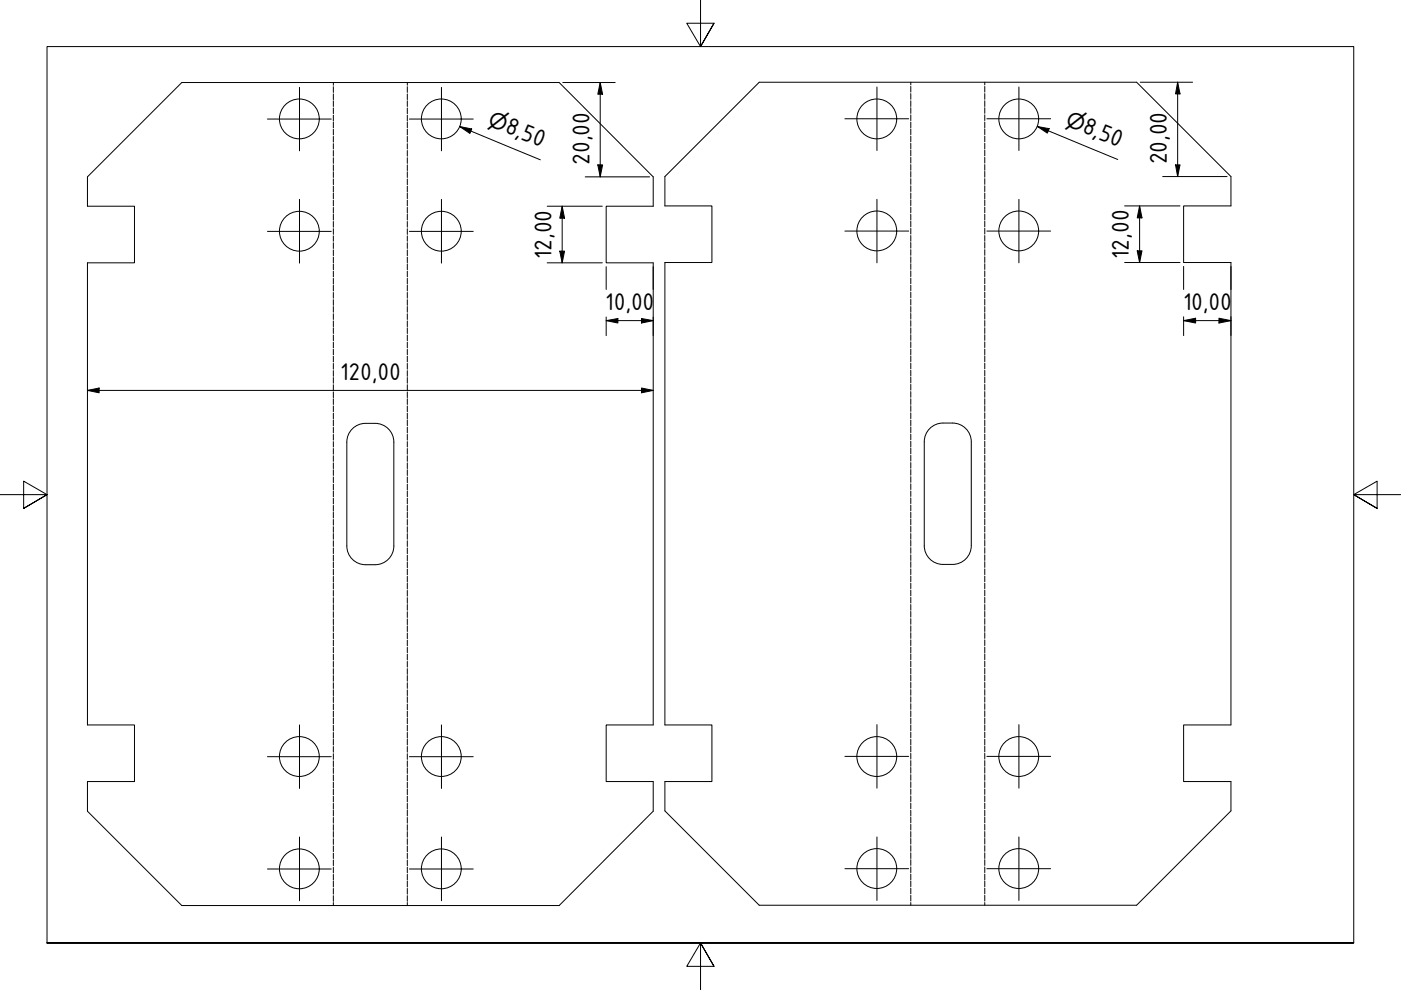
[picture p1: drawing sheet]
<svg xmlns="http://www.w3.org/2000/svg" width="297mm" height="210mm" viewBox="0 0 297 210" stroke-linecap="round" stroke-linejoin="round" font-family="sans-serif">
<defs><g id="words">
<g font-size="5.5">
<text x="106.9" y="28" transform="rotate(22 106.9 28)">8,50</text>
<text x="229.3" y="28" transform="rotate(22 229.3 28)">8,50</text>
<text x="125" y="34.9" transform="rotate(-90 125 34.9)">20,00</text>
<text x="247.4" y="34.8" transform="rotate(-90 247.4 34.8)">20,00</text>
<text x="116.9" y="54.9" transform="rotate(-90 116.9 54.9)">12,00</text>
<text x="239.3" y="54.8" transform="rotate(-90 239.3 54.8)">12,00</text>
<text x="128.3" y="65.7">10,00</text>
<text x="250.8" y="65.6">10,00</text>
<text x="72.1" y="80.5">120,00</text>
</g>
<g font-size="4.6">
<text x="103.3" y="26.5" transform="rotate(22 103.3 26.5)">⌀</text>
<text x="225.7" y="26.5" transform="rotate(22 225.7 26.5)">⌀</text>
</g>
</g></defs>
<!-- layer: Verdeckt (ISO) -->
<g fill="none" stroke="#000" stroke-width=".21">
<path d="M70.7 17.5v.6M70.7 18.4v1.2M70.7 19.9v1.2M86.4 17.5v.6M86.4 18.4v1.2M86.4 19.9v1.2M193.1 17.4v.6M193.1 18.3v1.2M193.1 19.8v1.3M208.8 17.4v.6M208.8 18.3v1.2M208.8 19.8v1.3"/>
<path d="M70.7 21.4v1.2M70.7 22.9v1.2M70.7 24.4v1.2M70.7 25.9v1.2M70.7 27.4v1.2M70.7 28.9v1.2M70.7 30.5v1.1M70.7 31.9v1.2M70.7 33.4v1.2M70.7 35v1.2M70.7 36.4v1.2M70.7 37.9v1.3"/>
<path d="M70.7 39.5v1.2M86.4 21.4v1.2M86.4 22.9v1.2M86.4 24.4v1.2M86.4 25.9v1.2M86.4 27.4v1.2M86.4 28.9v1.2M86.4 30.5v1.1M86.4 31.9v1.2M86.4 33.4v1.2M86.4 35v1.2M86.4 36.4v1.2"/>
<path d="M86.4 37.9v1.3M86.4 39.5v1.2M193.1 21.4v1.2M193.1 22.8v1.2M193.1 24.4v1.2M193.1 25.9v1.2M193.1 27.3v1.2M193.1 28.9v1.2M193.1 30.4v1.2M193.1 31.8v1.3M193.1 33.4v1.2M193.1 34.9v1.2"/>
<path d="M193.1 36.4v1.2M193.1 37.9v1.2M193.1 39.4v1.2M208.8 21.4v1.2M208.8 22.8v1.2M208.8 24.4v1.2M208.8 25.9v1.2M208.8 27.3v1.2M208.8 28.9v1.2M208.8 30.4v1.2M208.8 31.8v1.3M208.8 33.4v1.2"/>
<path d="M208.8 34.9v1.2M208.8 36.4v1.2M208.8 37.9v1.2M208.8 39.4v1.2M70.7 40.9v1.2M70.7 42.5v1.2M70.7 44v1.2M70.7 45.4v1.2M70.7 47v1.2M70.7 48.5v1.2M70.7 50v1.2M70.7 51.5v1.2"/>
<path d="M70.7 53v1.2M70.7 54.5v1.2M70.7 56v1.2M70.7 57.5v1.2M70.7 59v1.2M86.4 40.9v1.2M86.4 42.5v1.2M86.4 44v1.2M86.4 45.4v1.2M86.4 47v1.2M86.4 48.5v1.2M86.4 50v1.2"/>
<path d="M86.4 51.5v1.2M86.4 53v1.2M86.4 54.5v1.2M86.4 56v1.2M86.4 57.5v1.2M86.4 59v1.2M193.1 40.9v1.2M193.1 42.4v1.2M193.1 43.9v1.2M193.1 45.4v1.2M193.1 46.9v1.2M193.1 48.4v1.2"/>
<path d="M193.1 49.9v1.3M193.1 51.4v1.2M193.1 52.9v1.2M193.1 54.5v1.2M193.1 55.9v1.2M193.1 57.4v1.2M193.1 59v1.2M208.8 40.9v1.2M208.8 42.4v1.2M208.8 43.9v1.2M208.8 45.4v1.2M208.8 46.9v1.2"/>
<path d="M208.8 48.4v1.2M208.8 49.9v1.3M208.8 51.4v1.2M208.8 52.9v1.2M208.8 54.5v1.2M208.8 55.9v1.2M208.8 57.4v1.2M208.8 59v1.2M70.7 60.5v1.2M70.7 62v1.2M70.7 63.5v1.2M70.7 65v1.2"/>
<path d="M70.7 66.5v1.2M70.7 68v1.3M70.7 69.5v1.2M70.7 71v1.2M70.7 72.6v1.2M70.7 74.1v1.1M70.7 75.5v1.2M70.7 77.1v1.2M70.7 78.6v1.2M86.4 60.5v1.2M86.4 62v1.2M86.4 63.5v1.2"/>
<path d="M86.4 65v1.2M86.4 66.5v1.2M86.4 68v1.3M86.4 69.5v1.2M86.4 71v1.2M86.4 72.6v1.2M86.4 74.1v1.1M86.4 75.5v1.2M86.4 77.1v1.2M86.4 78.6v1.2M193.1 60.5v1.1M193.1 61.9v1.3"/>
<path d="M193.1 63.5v1.2M193.1 65v1.2M193.1 66.5v1.2M193.1 68v1.2M193.1 69.5v1.2M193.1 71v1.2M193.1 72.5v1.2M193.1 74v1.2M193.1 75.5v1.2M193.1 77v1.2M193.1 78.5v1.2M193.1 80v1.2"/>
<path d="M208.8 60.5v1.1M208.8 61.9v1.3M208.8 63.5v1.2M208.8 65v1.2M208.8 66.5v1.2M208.8 68v1.2M208.8 69.5v1.2M208.8 71v1.2M208.8 72.5v1.2M208.8 74v1.2M208.8 75.5v1.2M208.8 77v1.2"/>
<path d="M208.8 78.5v1.2M208.8 80v1.2M70.7 80v1.3M70.7 81.6v1.2M70.7 83.1v1.2M70.7 84.6v1.2M70.7 86.1v1.2M70.7 87.6v1.2M70.7 89.1v1.2M70.7 90.6v1.2M70.7 92.1v1.2M70.7 93.6v1.2"/>
<path d="M70.7 95.1v1.2M70.7 96.6v1.2M70.7 98.1v1.2M70.7 99.6v1.2M86.4 80v1.3M86.4 81.6v1.2M86.4 83.1v1.2M86.4 84.6v1.2M86.4 86.1v1.2M86.4 87.6v1.2M86.4 89.1v1.2M86.4 90.6v1.2"/>
<path d="M86.4 92.1v1.2M86.4 93.6v1.2M86.4 95.1v1.2M86.4 96.6v1.2M86.4 98.1v1.2M86.4 99.6v1.2M193.1 81.5v1.2M193.1 83v1.2M193.1 84.6v1.2M193.1 86v1.2M193.1 87.5v1.2M193.1 89.1v1.2"/>
<path d="M193.1 90.5v1.2M193.1 92v1.3M193.1 93.6v1.2M193.1 95v1.2M193.1 96.6v1.2M193.1 98.1v1.2M193.1 99.5v1.2M208.8 81.5v1.2M208.8 83v1.2M208.8 84.6v1.2M208.8 86v1.2M208.8 87.5v1.2"/>
<path d="M208.8 89.1v1.2M208.8 90.5v1.2M208.8 92v1.3M208.8 93.6v1.2M208.8 95v1.2M208.8 96.6v1.2M208.8 98.1v1.2M208.8 99.5v1.2M70.7 101.1v1.2M70.7 102.7v1.2M70.7 104.1v1.2M70.7 105.6v1.2"/>
<path d="M70.7 107.2v1.2M70.7 108.6v1.2M70.7 110.1v1.3M70.7 111.7v1.2M70.7 113.1v1.2M70.7 114.7v1.2M70.7 116.2v1.2M70.7 117.7v1.2M70.7 119.2v1.2M86.4 101.1v1.2M86.4 102.7v1.2M86.4 104.1v1.2"/>
<path d="M86.4 105.6v1.2M86.4 107.2v1.2M86.4 108.6v1.2M86.4 110.1v1.3M86.4 111.7v1.2M86.4 113.1v1.2M86.4 114.7v1.2M86.4 116.2v1.2M86.4 117.7v1.2M86.4 119.2v1.2M193.1 101.1v1.2M193.1 102.6v1.2"/>
<path d="M193.1 104.1v1.2M193.1 105.6v1.2M193.1 107.1v1.2M193.1 108.6v1.2M193.1 110.1v1.2M193.1 111.6v1.2M193.1 113.1v1.2M193.1 114.6v1.2M193.1 116.1v1.2M193.1 117.6v1.2M193.1 119.1v1.2M208.8 101.1v1.2"/>
<path d="M208.8 102.6v1.2M208.8 104.1v1.2M208.8 105.6v1.2M208.8 107.1v1.2M208.8 108.6v1.2M208.8 110.1v1.2M208.8 111.6v1.2M208.8 113.1v1.2M208.8 114.6v1.2M208.8 116.1v1.2M208.8 117.6v1.2M208.8 119.1v1.2"/>
<path d="M70.7 120.7v1.2M70.7 122.2v1.2M70.7 123.7v1.2M70.7 125.2v1.2M70.7 126.7v1.2M70.7 128.2v1.2M70.7 129.7v1.2M70.7 131.2v1.2M70.7 132.7v1.2M70.7 134.2v1.2M70.7 135.7v1.2M70.7 137.3v1.1"/>
<path d="M70.7 138.7v1.2M86.4 120.7v1.2M86.4 122.2v1.2M86.4 123.7v1.2M86.4 125.2v1.2M86.4 126.7v1.2M86.4 128.2v1.2M86.4 129.7v1.2M86.4 131.2v1.2M86.4 132.7v1.2M86.4 134.2v1.2M86.4 135.7v1.2"/>
<path d="M86.4 137.3v1.1M86.4 138.7v1.2M193.1 120.6v1.2M193.1 122.1v1.3M193.1 123.7v1.1M193.1 125.1v1.2M193.1 126.7v1.2M193.1 128.2v1.2M193.1 129.6v1.2M193.1 131.2v1.2M193.1 132.7v1.2M193.1 134.1v1.3"/>
<path d="M193.1 135.7v1.2M193.1 137.2v1.2M193.1 138.7v1.2M208.8 120.6v1.2M208.8 122.1v1.3M208.8 123.7v1.1M208.8 125.1v1.2M208.8 126.7v1.2M208.8 128.2v1.2M208.8 129.6v1.2M208.8 131.2v1.2M208.8 132.7v1.2"/>
<path d="M208.8 134.1v1.3M208.8 135.7v1.2M208.8 137.2v1.2M208.8 138.7v1.2M70.7 140.2v1.2M70.7 141.8v1.2M70.7 143.2v1.2M70.7 144.8v1.2M70.7 146.3v1.2M70.7 147.7v1.2M70.7 149.3v1.2M70.7 150.8v1.2"/>
<path d="M70.7 152.2v1.3M70.7 153.8v1.2M70.7 155.3v1.2M70.7 156.8v1.2M70.7 158.3v1.2M70.7 159.8v1.2M86.4 140.2v1.2M86.4 141.8v1.2M86.4 143.2v1.2M86.4 144.8v1.2M86.4 146.3v1.2M86.4 147.7v1.2"/>
<path d="M86.4 149.3v1.2M86.4 150.8v1.2M86.4 152.2v1.3M86.4 153.8v1.2M86.4 155.3v1.2M86.4 156.8v1.2M86.4 158.3v1.2M86.4 159.8v1.2M193.1 140.2v1.2M193.1 141.7v1.2M193.1 143.2v1.2M193.1 144.7v1.2"/>
<path d="M193.1 146.2v1.2M193.1 147.7v1.2M193.1 149.2v1.2M193.1 150.7v1.2M193.1 152.2v1.3M193.1 153.7v1.2M193.1 155.2v1.2M193.1 156.8v1.2M193.1 158.2v1.2M193.1 159.7v1.2M208.8 140.2v1.2M208.8 141.7v1.2"/>
<path d="M208.8 143.2v1.2M208.8 144.7v1.2M208.8 146.2v1.2M208.8 147.7v1.2M208.8 149.2v1.2M208.8 150.7v1.2M208.8 152.2v1.3M208.8 153.7v1.2M208.8 155.2v1.2M208.8 156.8v1.2M208.8 158.2v1.2M208.8 159.7v1.2"/>
<path d="M70.7 161.3v1.2M70.7 162.8v1.2M70.7 164.3v1.2M70.7 165.8v1.2M70.7 167.3v1.2M70.7 168.8v1.2M70.7 170.3v1.2M70.7 171.8v1.2M70.7 173.3v1.2M70.7 174.9v1.2M70.7 176.3v1.2M70.7 177.8v1.2"/>
<path d="M70.7 179.4v1.2M86.4 161.3v1.2M86.4 162.8v1.2M86.4 164.3v1.2M86.4 165.8v1.2M86.4 167.3v1.2M86.4 168.8v1.2M86.4 170.3v1.2M86.4 171.8v1.2M86.4 173.3v1.2M86.4 174.9v1.2M86.4 176.3v1.2"/>
<path d="M86.4 177.8v1.2M86.4 179.4v1.2M193.1 161.3v1.2M193.1 162.7v1.2M193.1 164.2v1.3M193.1 165.8v1.2M193.1 167.3v1.1M193.1 168.8v1.2M193.1 170.3v1.2M193.1 171.8v1.2M193.1 173.3v1.2M193.1 174.8v1.2"/>
<path d="M193.1 176.3v1.2M193.1 177.8v1.2M193.1 179.3v1.2M208.8 161.3v1.2M208.8 162.7v1.2M208.8 164.2v1.3M208.8 165.8v1.2M208.8 167.3v1.1M208.8 168.8v1.2M208.8 170.3v1.2M208.8 171.8v1.2M208.8 173.3v1.2"/>
<path d="M208.8 174.8v1.2M208.8 176.3v1.2M208.8 177.8v1.2M208.8 179.3v1.2M70.7 180.9v1.1M70.7 182.3v1.3M70.7 183.9v1.2M70.7 185.4v1.2M70.7 186.9v1.2M70.7 188.4v1.2M70.7 189.9v1.2M70.7 191.4v.6"/>
<path d="M86.4 180.9v1.1M86.4 182.3v1.3M86.4 183.9v1.2M86.4 185.4v1.2M86.4 186.9v1.2M86.4 188.4v1.2M86.4 189.9v1.2M86.4 191.4v.6M193.1 180.8v1.2M193.1 182.3v1.2M193.1 183.8v1.2M193.1 185.3v1.2"/>
<path d="M193.1 186.8v1.2M193.1 188.3v1.2M193.1 189.8v1.2M193.1 191.4v.5M208.8 180.8v1.2M208.8 182.3v1.2M208.8 183.8v1.2M208.8 185.3v1.2M208.8 186.8v1.2M208.8 188.3v1.2M208.8 189.8v1.2M208.8 191.4v.5"/>
</g>
<!-- layer: Sichtbar (ISO) -->
<g fill="none" stroke="#000" stroke-width=".21">
<path d="M38.5 17.5h80.1l19.9 20v6.2h-10v12h10v98h-10v12h10v6.3l-19.9 20h-80.1l-20-20v-6.3h10v-12h-10v-98h10v-12h-10v-6.2zM161 17.4h80l20 20v6.3h-10v12h10v98h-10v12h10v6.2l-20 20h-80l-20-20v-6.2h9.9v-12h-9.9v-98h9.9v-12h-9.9v-6.3zM73.5 93.8v21.9M77.5 89.8a4 4 0 0 0-4 3.9M77.5 89.8h2M79.5 89.8a4 4 0 0 1 4 3.9M83.5 93.8v21.9M196 93.7v22M199.9 89.7a4 4 0 0 0-3.9 4M200 89.7a5.5 5.5 0 0 1 4.8 1.2 4 4 0 0 1 1.1 2.8M205.9 93.7v22M73.5 115.8a4 4 0 0 0 4 3.9"/>
<path d="M83.5 115.8a4 4 0 0 1-4 3.9h-2M196 115.7a4 4 0 0 0 3.9 4M205.9 115.7a4 4 0 0 1-3.9 4h-2"/>
<circle cx="63.5" cy="25.2" r="4.2"/>
<circle cx="93.6" cy="25.2" r="4.2"/>
<circle cx="185.9" cy="25.2" r="4.2"/>
<circle cx="216" cy="25.2" r="4.2"/>
<circle cx="63.5" cy="49" r="4.2"/>
<circle cx="93.6" cy="49" r="4.2"/>
<circle cx="185.9" cy="49" r="4.2"/>
<circle cx="216" cy="49" r="4.2"/>
<circle cx="63.5" cy="160.4" r="4.2"/>
<circle cx="93.6" cy="160.4" r="4.2"/>
<circle cx="185.9" cy="160.4" r="4.2"/>
<circle cx="216" cy="160.4" r="4.2"/>
<circle cx="63.5" cy="184.2" r="4.2"/>
<circle cx="93.6" cy="184.2" r="4.2"/>
<circle cx="185.9" cy="184.2" r="4.2"/>
<circle cx="216" cy="184.2" r="4.2"/>
</g>
<!-- layer: Rahmen (ISO) -->
<path d="M148.5 -.1v10l-2.9-5h5.8l-2.9 5 2.9-5M0 104.9h10l-5-2.9v5.8l5-2.9-5 2.9M297 104.9h-10l5-2.9v5.8l-5-2.9 5 2.9M10 199.9v-190h277v190h-277h277M151.4 204.9l-2.9-5 2.9 5h-5.8l2.9-5v10" fill="none" stroke="#000" stroke-width=".21"/>
<!-- layer: Mittelpunktmarkierung (ISO) -->
<g fill="none" stroke="#000" stroke-width=".21">
<path d="M63.5 18.5v13.5M93.6 18.5v13.5M185.9 18.5v13.4M216 18.5v13.4M56.7 25.2h13.5M86.8 25.2h13.5M179.1 25.2h13.6M209.2 25.2h13.6M56.7 49.1h13.5M63.5 42.3v13.5M86.8 49.1h13.5M93.6 42.3v13.5"/>
<path d="M179.1 49h13.6M185.9 42.3v13.4M209.2 49h13.6M216 42.3v13.4M63.5 153.7v13.5M93.6 153.7v13.5M185.9 153.6v13.5M216 153.6v13.5M56.7 160.4h13.5M63.5 177.5v13.5M86.8 160.4h13.5M93.6 177.5v13.5"/>
<path d="M179.1 160.4h13.6M185.9 177.5v13.4M209.2 160.4h13.6M216 177.5v13.4M56.7 184.2h13.5M86.8 184.2h13.5M179.1 184.2h13.6M209.2 184.2h13.6"/>
</g>
<g fill="none" stroke="#000" stroke-width=".21">
<path d="M119.3 17.5h11.1M127.3 17.5l.5 2.5h-1.1zM127.3 17.5v20M241.7 17.4h11.2M249.7 17.4l.5 2.5h-1zM249.7 17.4v20M97.5 26.8l2.5 .5-.4 1zM97.5 26.8l17.1 7.1M124.1 37.5h13.6M126.7 35h1.1l-.5 2.5zM220 26.8l2.4 .5-.3 .9zM220 26.8l17 7"/>
<path d="M246.5 37.4h13.7M249.2 35h1l-.5 2.4zM116 55.7h11.7M116 43.7h11.7M118.7 53.2h1l-.5 2.5zM119.2 43.7l.5 2.6h-1zM119.2 43.7v12M128.5 56.6v4.8M138.5 56.6v4.8M238.4 55.7h11.8M238.4 43.7h11.8M241.1 53.2h1l-.5 2.5z"/>
<path d="M241.6 43.7l.5 2.5h-1zM241.6 43.7v12M251 56.5v4.9M261 56.5v4.9M128.5 68l2.5-.5v1zM128.5 68h10M128.5 67.2v4M136 67.5l2.5 .5-2.5 .5zM138.5 67.2v4M251 68l2.5-.5v1zM251 68h10M251 67.2v4"/>
<path d="M258.4 67.5l2.6 .5-2.6 .5zM261 67.2v4M18.5 82.8l2.5-.5v1zM18.5 82.8h120M136 82.3l2.5 .5-2.5 .5z"/>
</g>
<g fill="#000">
<path d="M127.3 17.5l.5 2.5h-1.1z" fill-rule="evenodd"/>
<path d="M249.7 17.4l.5 2.5h-1z" fill-rule="evenodd"/>
<path d="M97.5 26.8l2.5 .5-.4 1z" fill-rule="evenodd"/>
<path d="M126.7 35h1.1l-.5 2.5z" fill-rule="evenodd"/>
<path d="M220 26.8l2.4 .5-.3 .9z" fill-rule="evenodd"/>
<path d="M249.2 35h1l-.5 2.4z" fill-rule="evenodd"/>
<path d="M118.7 53.2h1l-.5 2.5z" fill-rule="evenodd"/>
<path d="M119.2 43.7l.5 2.6h-1z" fill-rule="evenodd"/>
<path d="M241.1 53.2h1l-.5 2.5z" fill-rule="evenodd"/>
<path d="M241.6 43.7l.5 2.5h-1z" fill-rule="evenodd"/>
<path d="M128.5 68l2.5-.5v1z" fill-rule="evenodd"/>
<path d="M136 67.5l2.5 .5-2.5 .5z" fill-rule="evenodd"/>
<path d="M251 68l2.5-.5v1z" fill-rule="evenodd"/>
<path d="M258.4 67.5l2.6 .5-2.6 .5z" fill-rule="evenodd"/>
<path d="M18.5 82.8l2.5-.5v1z" fill-rule="evenodd"/>
<path d="M136 82.3l2.5 .5-2.5 .5z" fill-rule="evenodd"/>
</g>
<use href="#words"/>
</svg>
